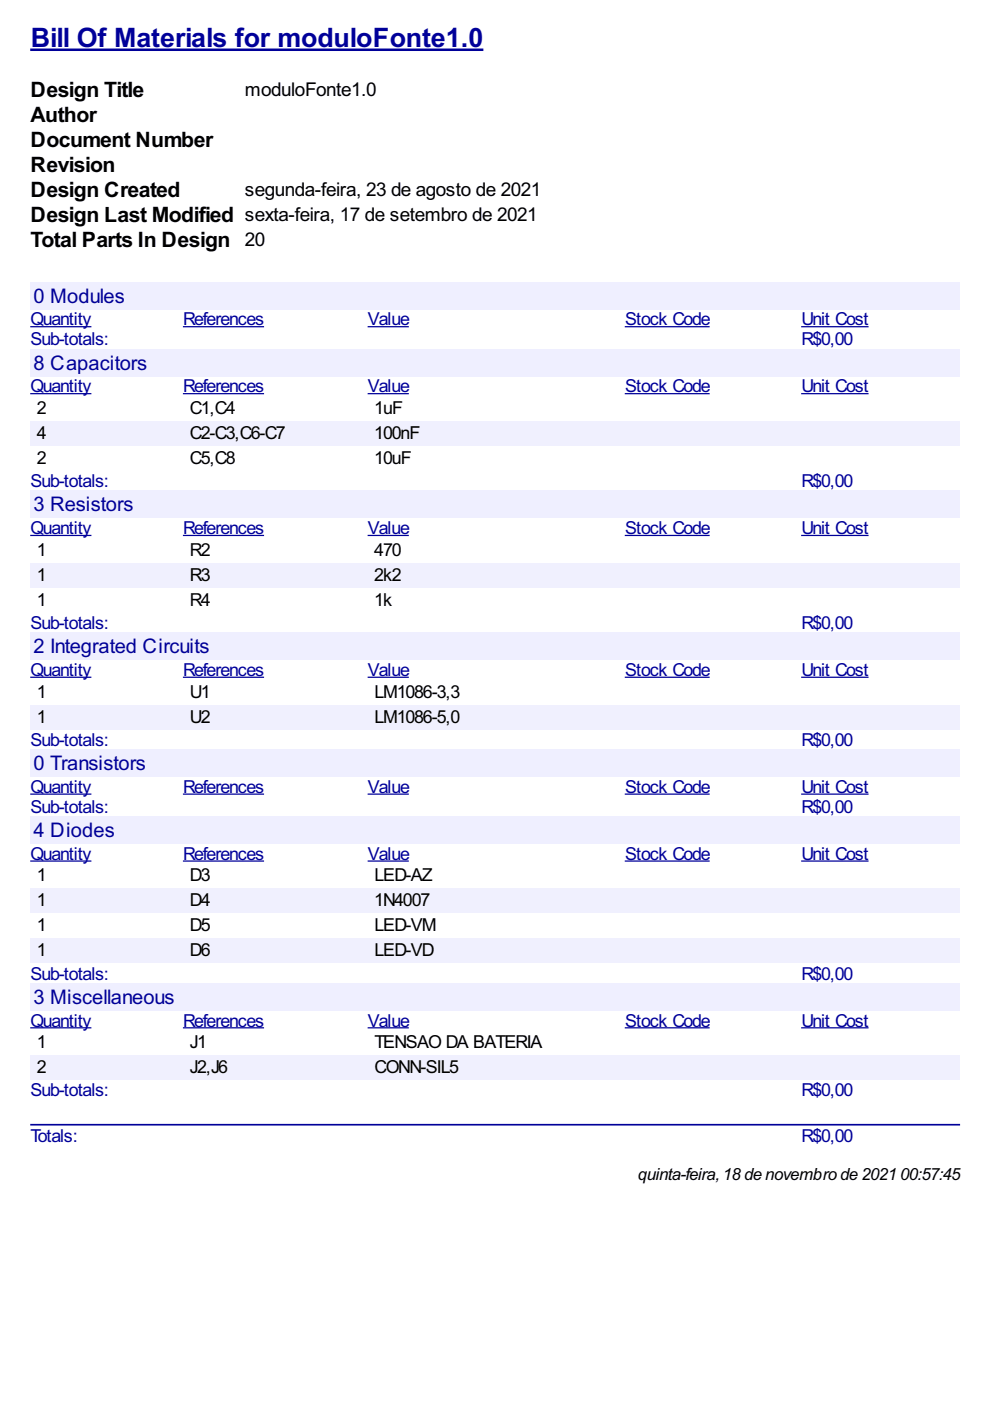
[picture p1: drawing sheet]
<svg xmlns="http://www.w3.org/2000/svg" width="210mm" height="297mm" viewBox="0 0 210 297" stroke-linecap="round" stroke-linejoin="round" font-family="sans-serif">
<defs><g id="words">
<text font-size="6.3" fill="#009" x="6.5" y="10">Bill Of Materials for moduloFonte1.0</text>
<g font-size="5">
<text x="6.5" y="20.6">Design Title</text>
<text x="6.5" y="25.9">Author</text>
<text x="6.5" y="31.2">Document Number</text>
<text x="6.5" y="36.5">Revision</text>
<text x="6.5" y="41.8">Design Created</text>
<text x="6.5" y="47.1">Design Last Modified sexta-feira, 17 de setembro de 2021</text>
<text x="6.5" y="52.3">Total Parts In Design 20</text>
</g>
<g font-size="4.8" fill="#009">
<text x="7.1" y="64.2">0 Modules</text>
<text x="7.1" y="78.3">8 Capacitors</text>
<text x="7.1" y="108.4">3 Resistors</text>
<text x="7.1" y="138.5">2 Integrated Circuits</text>
<text x="7.1" y="163.3">0 Transistors</text>
<text x="7.1" y="177.4">4 Diodes</text>
<text x="7.1" y="212.8">3 Miscellaneous</text>
</g>
<g font-size="4.5">
<text x="51.9" y="20.3">moduloFonte1.0</text>
<text x="51.9" y="41.5">segunda-feira, 23 de agosto de 2021</text>
</g>
<g font-size="4.2" fill="#009">
<text x="6.5" y="69">Quantity</text>
<text x="38.8" y="69">References</text>
<text x="78" y="69">Value</text>
<text x="132.5" y="69">Stock Code</text>
<text x="169.9" y="69">Unit Cost</text>
<text x="6.5" y="73.2">Sub-totals:</text>
<text x="169.9" y="73.2">R$0,00</text>
<text x="6.5" y="83.2">Quantity</text>
<text x="38.8" y="83.2">References</text>
<text x="78" y="83.2">Value</text>
<text x="132.5" y="83.2">Stock Code</text>
<text x="169.9" y="83.2">Unit Cost</text>
<text x="6.5" y="103.3">Sub-totals:</text>
<text x="169.9" y="103.3">R$0,00</text>
<text x="6.5" y="113.3">Quantity</text>
<text x="38.8" y="113.3">References</text>
<text x="78" y="113.3">Value</text>
<text x="132.5" y="113.3">Stock Code</text>
<text x="169.9" y="113.3">Unit Cost</text>
<text x="6.5" y="133.4">Sub-totals:</text>
<text x="169.9" y="133.4">R$0,00</text>
<text x="6.5" y="143.3">Quantity</text>
<text x="38.8" y="143.3">References</text>
<text x="78" y="143.3">Value</text>
<text x="132.5" y="143.3">Stock Code</text>
<text x="169.9" y="143.3">Unit Cost</text>
<text x="6.5" y="158.1">Sub-totals:</text>
<text x="169.9" y="158.1">R$0,00</text>
<text x="6.5" y="168.1">Quantity</text>
<text x="6.5" y="172.3">Sub-totals:</text>
<text x="38.8" y="168.1">References</text>
<text x="78" y="168.1">Value</text>
<text x="132.5" y="168.1">Stock Code</text>
<text x="169.9" y="168.1">Unit Cost</text>
<text x="169.9" y="172.3">R$0,00</text>
<text x="6.5" y="182.3">Quantity</text>
<text x="38.8" y="182.3">References</text>
<text x="78" y="182.3">Value</text>
<text x="132.5" y="182.3">Stock Code</text>
<text x="169.9" y="182.3">Unit Cost</text>
<text x="6.5" y="207.7">Sub-totals:</text>
<text x="169.9" y="207.7">R$0,00</text>
<text x="6.5" y="217.7">Quantity</text>
<text x="38.8" y="217.7">References</text>
<text x="78" y="217.7">Value</text>
<text x="132.5" y="217.7">Stock Code</text>
<text x="169.9" y="217.7">Unit Cost</text>
<text x="6.5" y="232.5">Sub-totals:</text>
<text x="169.9" y="232.5">R$0,00</text>
<text x="6.5" y="242.1">Totals:</text>
<text x="169.9" y="242.1">R$0,00</text>
</g>
<g font-size="4.2">
<text x="7.8" y="87.8">2</text>
<text x="40.3" y="87.8">C1,C4</text>
<text x="79.4" y="87.8">1uF</text>
<text x="7.8" y="93.1">4</text>
<text x="40.3" y="93.1">C2-C3,C6-C7</text>
<text x="79.4" y="93.1">100nF</text>
<text x="7.8" y="98.4">2</text>
<text x="40.3" y="98.4">C5,C8</text>
<text x="79.4" y="98.4">10uF</text>
<text x="7.8" y="117.8">1</text>
<text x="40.3" y="117.8">R2</text>
<text x="79.4" y="117.8">470</text>
<text x="7.8" y="123.1">1</text>
<text x="40.3" y="123.1">R3</text>
<text x="79.4" y="123.1">2k2</text>
<text x="7.8" y="128.4">1</text>
<text x="40.3" y="128.4">R4</text>
<text x="79.4" y="128.4">1k</text>
<text x="7.8" y="147.9">1</text>
<text x="40.3" y="147.9">U1</text>
<text x="79.4" y="147.9">LM1086-3,3</text>
<text x="7.8" y="153.2">1</text>
<text x="40.3" y="153.2">U2</text>
<text x="79.4" y="153.2">LM1086-5,0</text>
<text x="7.8" y="186.9">1</text>
<text x="40.3" y="186.9">D3</text>
<text x="79.4" y="186.9">LED-AZ</text>
<text x="7.8" y="192.2">1</text>
<text x="7.8" y="197.5">1</text>
<text x="40.3" y="192.2">D4</text>
<text x="40.3" y="197.5">D5</text>
<text x="79.4" y="192.2">1N4007</text>
<text x="79.4" y="197.5">LED-VM</text>
<text x="7.8" y="202.8">1</text>
<text x="40.3" y="202.8">D6</text>
<text x="79.4" y="202.8">LED-VD</text>
<text x="7.8" y="222.2">1</text>
<text x="7.8" y="227.5">2</text>
<text x="40.3" y="222.2">J1</text>
<text x="40.3" y="227.5">J2,J6</text>
<text x="79.4" y="222.2">TENSAO DA BATERIA</text>
<text x="79.4" y="227.5">CONN-SIL5</text>
</g>
<g font-size="4">
<text x="135.3" y="250.3">quinta-feira,18de novembro de 2021</text>
<text x="190.9" y="250.3">00:57:45</text>
</g>
</g></defs>
<path d="M6.4 10.6h96.1" fill="none" stroke="#009" stroke-width=".53"/>
<g fill="#efefff">
<path d="M6.4 59.8h197.2v5.8h-197.2z"/>
<path d="M6.9 60h19.3v4.8h-19.3z"/>
</g>
<path d="M6.4 69.3h13M38.8 69.3h17.2M77.9 69.3h8.8M132.5 69.3h18M169.9 69.3h14.3" fill="none" stroke="#009" stroke-width=".26"/>
<g fill="#efefff">
<path d="M6.4 74h197.2v5.8h-197.2z"/>
<path d="M6.9 74.3h24.1v4.8h-24.1z"/>
</g>
<path d="M6.4 83.5h13M38.8 83.5h17.2M77.9 83.5h8.8M132.5 83.5h18M169.9 83.5h14.3" fill="none" stroke="#009" stroke-width=".26"/>
<g fill="#f0f0fe">
<path d="M6.4 89.3h32.4v5.3h-32.4z"/>
<path d="M7.7 89.4h1.8v4.2h-1.8z"/>
<path d="M38.8 89.3h39.2v5.3h-39.2z"/>
<path d="M40 89.4h20.1v4.2h-20.1z"/>
<path d="M78 89.3h54.5v5.3h-54.5z"/>
<path d="M79.1 89.4h9.6v4.2h-9.6z"/>
<path d="M132.5 89.3h37.4v5.3h-37.4z"/>
<path d="M169.9 89.3h33.7v5.3h-33.7z"/>
</g>
<g fill="#efefff">
<path d="M6.4 104.1h197.2v5.7h-197.2z"/>
<path d="M6.9 104.2h21.2v4.8h-21.2z"/>
</g>
<path d="M6.4 113.5h13M38.8 113.5h17.2M77.9 113.5h8.8M132.5 113.5h18M169.9 113.5h14.3" fill="none" stroke="#009" stroke-width=".26"/>
<g fill="#f0f0fe">
<path d="M6.4 119.3h32.4v5.3h-32.4z"/>
<path d="M7.7 119.6h1.8v4.2h-1.8z"/>
<path d="M38.8 119.3h39.2v5.3h-39.2z"/>
<path d="M40 119.6h4.2v4.2h-4.2z"/>
<path d="M78 119.3h54.5v5.3h-54.5z"/>
<path d="M79.1 119.6h5.6v4.2h-5.6z"/>
<path d="M132.5 119.3h37.4v5.3h-37.4z"/>
<path d="M169.9 119.3h33.7v5.3h-33.7z"/>
</g>
<g fill="#efefff">
<path d="M6.4 134.2h197.2v5.7h-197.2z"/>
<path d="M6.9 134.4h37.3v4.7h-37.3z"/>
</g>
<path d="M6.4 143.6h13M38.8 143.6h17.2M77.9 143.6h8.8M132.5 143.6h18M169.9 143.6h14.3" fill="none" stroke="#009" stroke-width=".26"/>
<g fill="#f0f0fe">
<path d="M6.4 149.4h32.4v5.3h-32.4z"/>
<path d="M7.7 149.7h1.8v4.2h-1.8z"/>
<path d="M38.8 149.4h39.2v5.3h-39.2z"/>
<path d="M40 149.7h4.2v4.2h-4.2z"/>
<path d="M78 149.4h54.5v5.3h-54.5z"/>
<path d="M79.1 149.7h18v4.2h-18z"/>
<path d="M132.5 149.4h37.4v5.3h-37.4z"/>
<path d="M169.9 149.4h33.7v5.3h-33.7z"/>
</g>
<g fill="#efefff">
<path d="M6.4 158.9h197.2v5.8h-197.2z"/>
<path d="M6.9 159.2h23.8v4.8h-23.8z"/>
</g>
<path d="M6.4 168.4h13M38.8 168.4h17.2M77.9 168.4h8.8M132.5 168.4h18M169.9 168.4h14.3" fill="none" stroke="#009" stroke-width=".26"/>
<g fill="#efefff">
<path d="M6.4 173.1h197.2v5.8h-197.2z"/>
<path d="M6.9 173.2h17.2v4.8h-17.2z"/>
</g>
<path d="M6.4 182.6h13M38.8 182.6h17.2M77.9 182.6h8.8M132.5 182.6h18M169.9 182.6h14.3" fill="none" stroke="#009" stroke-width=".26"/>
<g fill="#f0f0fe">
<path d="M6.4 188.4h32.4v5.3h-32.4z"/>
<path d="M7.7 188.6h1.8v4.2h-1.8z"/>
<path d="M38.8 188.4h39.2v5.3h-39.2z"/>
<path d="M40 188.6h4.2v4.2h-4.2z"/>
<path d="M78 188.4h54.5v5.3h-54.5z"/>
<path d="M79.1 188.6h11.7v4.2h-11.7z"/>
<path d="M132.5 188.4h37.4v5.3h-37.4z"/>
<path d="M169.9 188.4h33.7v5.3h-33.7z"/>
<path d="M6.4 199h32.4v5.3h-32.4z"/>
<path d="M7.7 199.2h1.8v4.2h-1.8z"/>
<path d="M38.8 199h39.2v5.3h-39.2z"/>
<path d="M40 199.2h4.2v4.2h-4.2z"/>
<path d="M78 199h54.5v5.3h-54.5z"/>
<path d="M79.1 199.2h12.5v4.2h-12.5z"/>
<path d="M132.5 199h37.4v5.3h-37.4z"/>
<path d="M169.9 199h33.7v5.3h-33.7z"/>
</g>
<g fill="#efefff">
<path d="M6.4 208.5h197.2v5.7h-197.2z"/>
<path d="M6.9 208.7h29.9v4.8h-29.9z"/>
</g>
<path d="M6.4 217.9h13M38.8 217.9h17.2M77.9 217.9h8.8M132.5 217.9h18M169.9 217.9h14.3" fill="none" stroke="#009" stroke-width=".26"/>
<g fill="#f0f0fe">
<path d="M6.4 223.7h32.4v5.3h-32.4z"/>
<path d="M7.7 224h1.8v4.3h-1.8z"/>
<path d="M38.8 223.7h39.2v5.3h-39.2z"/>
<path d="M40 224h7.9v4.3h-7.9z"/>
<path d="M78 223.7h54.5v5.3h-54.5z"/>
<path d="M79.1 224h17.8v4.3h-17.8z"/>
<path d="M132.5 223.7h37.4v5.3h-37.4z"/>
<path d="M169.9 223.7h33.7v5.3h-33.7z"/>
</g>
<path d="M6.6 238.5h196.8" fill="none" stroke="#009" stroke-width=".35"/>
<use href="#words"/>
</svg>
